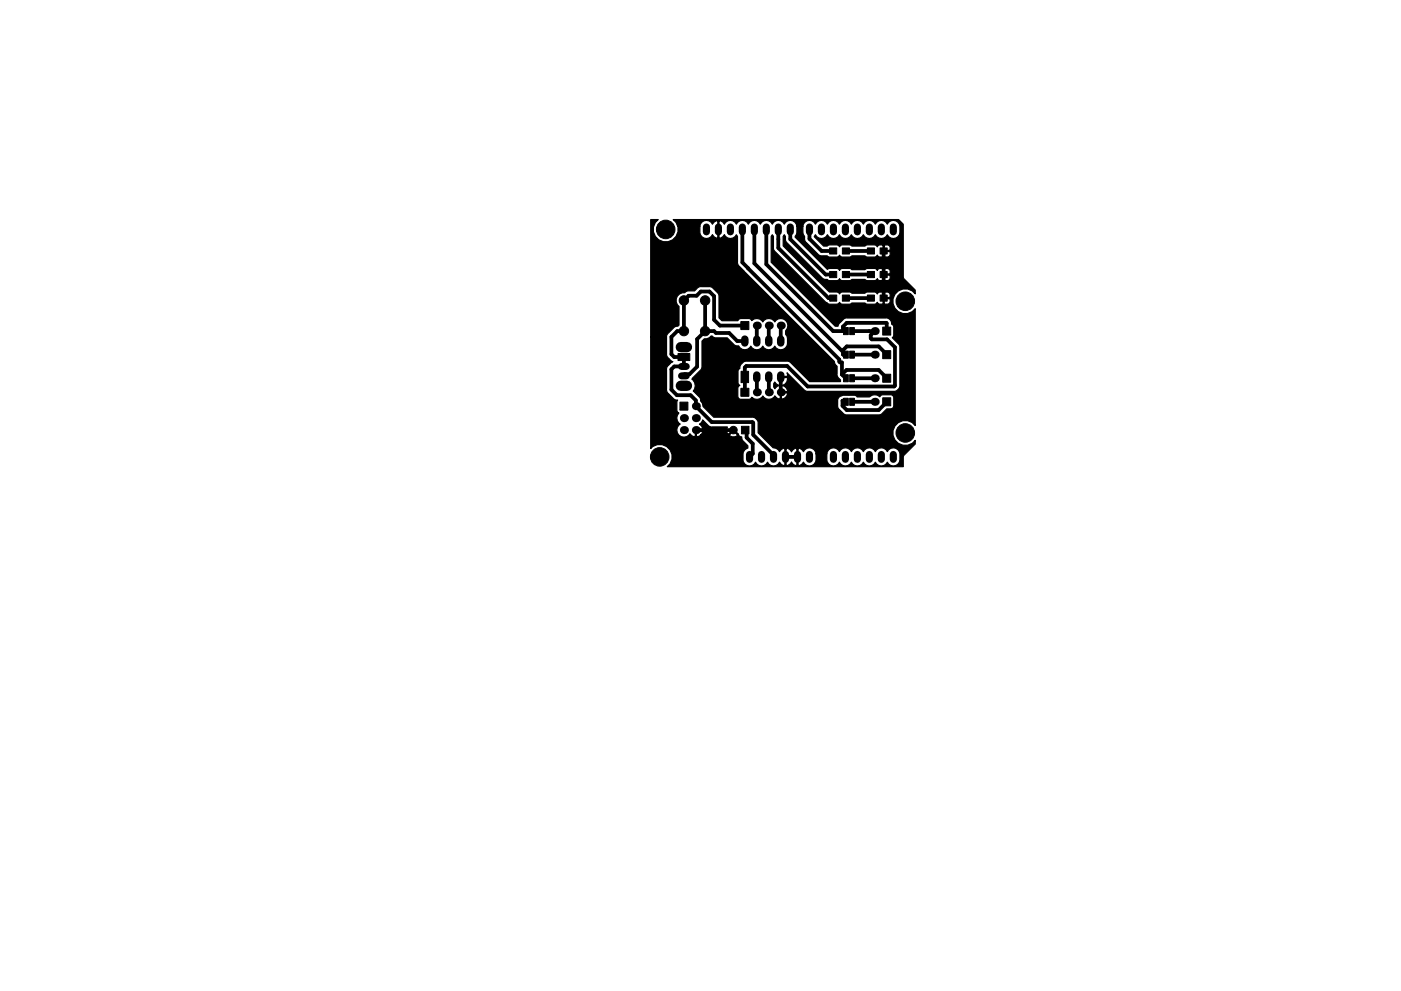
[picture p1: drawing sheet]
<svg xmlns="http://www.w3.org/2000/svg" width="297mm" height="210mm" viewBox="0 0 297 210" stroke-linecap="round" stroke-linejoin="round" font-family="sans-serif">
<g fill="#000" stroke="#000" stroke-width=".21">
<path d="M175.9 52.6h1.5v1.3h-1.5zM175.9 57.6h1.5v1.3h-1.5zM178.6 52.6h1.5v1.3h-1.5zM178.6 57.6h1.5v1.3h-1.5zM183.9 57.6h1.5v1.3h-1.5zM183.9 52.6h1.5v1.3h-1.5zM186.6 57.6h1.5v1.3h-1.5zM186.6 52.6h1.5v1.3h-1.5zM143.8 75h2.4v1.5h-2.4zM157.1 68.2h1.7v1.7h-1.7zM175.9 62.6h1.5v1.3h-1.5zM178.6 62.6h1.5v1.3h-1.5z"/>
<path d="M178.9 74.5h1v1.5h-1zM178.9 69.5h1v1.5h-1zM180.2 74.5h.9v1.5h-.9zM180.2 69.5h.9v1.5h-.9zM183.9 62.6h1.5v1.3h-1.5zM187.1 79.4h1.8v1.7h-1.8zM187.1 74.4h1.8v1.7h-1.8zM187.1 69.4h1.8v1.7h-1.8zM186.6 62.6h1.5v1.3h-1.5zM144.2 85.3h1.7v1.7h-1.7zM157.1 78.8h1.6v2.4h-1.6zM157.1 82.4h1.7v1.7h-1.7z"/>
<path d="M157.2 90.4h1.6v1.6h-1.6zM178.9 84.5h1v1.5h-1zM178.9 79.5h1v1.5h-1zM180.2 84.5h.9v1.5h-.9zM180.2 79.5h.9v1.5h-.9zM187.1 84.4h1.8v1.7h-1.8z"/>
<circle cx="141.1" cy="48.7" r="1.97"/>
<circle cx="145" cy="63.7" r="1"/>
<circle cx="145" cy="70.2" r="1"/>
<circle cx="149.5" cy="63.7" r="1"/>
<circle cx="149.5" cy="70.2" r="1"/>
<circle cx="191.9" cy="63.9" r="1.97"/>
<circle cx="139.9" cy="96.9" r="1.97"/>
<circle cx="155.5" cy="91.2" r=".8"/>
<circle cx="191.9" cy="91.9" r="1.97"/>
</g>
<g fill="none" stroke="#000" stroke-width="1.5">
<path d="M149.8 48.2v1M152.3 48.2v1M154.9 48.2v1M157.4 48.2v1M159.9 48.2v1M162.5 48.2v1M165 48.2v1M167.6 48.2v1M171.6 48.2v1M174.2 48.2v1M176.7 48.2v1M179.2 48.2v1"/>
<path d="M181.8 48.2v1M184.3 48.2v1M186.9 48.2v1M189.4 48.2v1M144.5 77.7h1M144.5 79.7h1M158.9 96.4v1M161.5 96.4v1M164 96.4v1M166.5 96.4v1M169.1 96.4v1M171.6 96.4v1"/>
<path d="M176.7 96.4v1M179.2 96.4v1M181.8 96.4v1M184.3 96.4v1M186.9 96.4v1M189.4 96.4v1"/>
</g>
<path d="M144.3 73.6h1.3M144.3 81.8h1.3" fill="none" stroke="#000" stroke-width="2.2"/>
<path d="M157.9 72v.8M160.5 72v.8M160.5 79.6v.8M163 72v.8M163 79.6v.8M165.5 72v.8M165.5 79.6v.8" fill="none" stroke="#000" stroke-width="1.6"/>
<g fill="#000">
<circle cx="160.5" cy="69.1" r=".85"/>
<circle cx="163" cy="69.1" r=".85"/>
<circle cx="165.5" cy="69.1" r=".85"/>
<circle cx="185.5" cy="75.2" r=".85"/>
<circle cx="185.5" cy="70.2" r=".85"/>
<circle cx="145" cy="91.2" r=".85"/>
<circle cx="145" cy="88.7" r=".85"/>
<circle cx="147.5" cy="86.2" r=".85"/>
<circle cx="147.5" cy="91.2" r=".85"/>
<circle cx="147.5" cy="88.7" r=".85"/>
<circle cx="160.5" cy="83.2" r=".85"/>
<circle cx="163" cy="83.2" r=".85"/>
<circle cx="165.5" cy="83.2" r=".85"/>
<circle cx="185.5" cy="85.2" r=".85"/>
<circle cx="185.5" cy="80.2" r=".85"/>
</g>
<g fill="none" stroke="#000" stroke-width=".8">
<path d="M154.9 48.7v.5M157.4 48.7v7l20.6 20.6v.4l.1 .2h.4v2.6M159.9 48.7v7.2l18.9 18.8M162.5 48.7v7.4l14.1 14.1h2.7M165 48.7v3.9l10.7 10.6h.3M167.6 48.7v2.1l7.5 7.4h.9M171.6 48.7v2l2.6 2.5h1.8M180 53.2h4M180 58.2h4M187.3 53.2v10M149.5 70.2l-1.7 1.7v5.9l-1.6 1.6h-1l-.2 .3M149.5 70.2h1.9l.4 .4h2.8l1.7 1.8h1.6"/>
<path d="M149.5 63.7v6.5M157.9 69.1h-5.3l-1.2-1.3v-5l-1-1h-1.8l-.9 .9h-1.7l-1 1v6.5h-1.4l-1.3 1.3v3.6l.6 .6h2.1v2h-2.1l-.6 .6v4.4l1.2 1.1h2.9l1.1 1.2v1.2l3.4 3.3h8.6l.2 .2v2.5l4.3 4.3v.4M160.5 80h.1M160.5 69.1v3.3M160.5 69.1h.1M160.5 80v3.2M163 80h.1M163 69.1v3.3M163 69.1h.1M163 80v3.2M165.5 69.1v3.3M165.5 80v3.2"/>
<path d="M165.5 69.1h.1M178.5 79.5l1-1h6.8l1.7 1.7M178.5 79.5l.8 .7M178.7 70.2v-.9l.8-.8h8.4l.1 1.7M179.3 75.2h-.5v-.9l.7-.8h6.8l1.7 1.7M180 63.2h4M180.7 70.2h4.8l-.9 .9v.7l.2 .2h3.3l1.6 1.7v8.1l-.1 .2h-18.4l-4.3-4.3h-8.7l-.3 .3v5.2M180.7 75.2h4.8M147.5 91.2h8M158 91.2l.3 .3v1.3l1.3 1.3v2.2l-.7 .6M165.5 83.2h.1M166.5 96.9h2.6"/>
<path d="M179.3 85.2h-.4l-.3-.2v1.1l.9 .9h6.8l1.7-1.8M180.7 85.2h4.8M180.7 80.2h4.8"/>
</g>
<path d="M138 46.6h1.6l-.7 .6a2.65 2.65 0 0 0 1.8 4.1 2.65 2.65 0 0 0 3-3.3h4.7v1.3a1.4 1.4 0 0 0 1.1 1.3 1.4 1.4 0 0 0 1.6-.8l.3 .5 .6 .2 .2-.1v-3.5h.2v3.5l.3 .1 .5-.2 .4-.5 .2 .4a1.41 1.41 0 0 0 2.3-.4l.3 .4-.1 5.5 .3 .7 20.3 20.3 .1 .4 .5 .6v2.2l.7 .7v.4h-6.5l-4.4-4.3-9-.1a1.6 1.6 0 0 0-1.4 1.6l-.4 .6v2.4l.4 .6-.3 .1-.2 .5 .1 1.9 .6 .4h1.7l.4-.2 .2-.2a1.51 1.51 0 0 0 2.3-.3 1.48 1.48 0 0 0 2.6 0l.5 .5 .4 .2 .2-.1v-1.2h.3v1.2l.2 .1a1.12 1.12 0 0 0 1-1.3h-1.5v-1.5h.3v1.2h1.2l.1-.2a1.19 1.19 0 0 0-1.6-1l-.2-.1-.4 .2-.5 .5-.3-.4v-.7l.3-.3 .3 .4 .5 .3 .3-.2v-1.5h.3v1.5l.2 .2a1.45 1.45 0 0 0 1.1-1.7h-1.6v-.3h1.6l-.1-.7 3.6 3.6 .7 .4h18.4a1.4 1.4 0 0 0 1.2-1.4v-8l-.3-.8-1.3-1.3 .3-.5v-1.7l-.5-.7a1.19 1.19 0 0 0-1.2-1.2l-8.3-.1-.7 .4-.8 .8-.3 .6h-.6l-13.6-13.6v-5.4l.2-.4 .3 .4v2.4l.3 .8 10.6 10.6 .8 .5h1.7l.6-.4 .6 .4h1.5l.5-.2h2.8l.5 .2h1.5l.5-.1 .1-.3 .5 .4h.6l.1-.1v-1h.3v1l.1 .1h.6l.4-.2 .1-.8-.1-.1h-1.4v-1.3h.3v1h1.1l.1-.1-.1-.8-.4-.2h-.6l-.1 .1-1-.1-.5 .4-.1-.3-.5-.1h-1.5l-.5 .2h-2.8l-.5-.2h-1.5l-.6 .4-.6-.4h-1.6l-9.7-9.8v-2l.2-.4 .2 .4 .1 1 .2 .3 7.5 7.5 1.6 .5h1.5l.6-.4 .6 .4h1.5l.5-.2h2.8l.5 .2h1.5l.5-.1 .1-.3 .5 .4h.6l.1-.1v-1h.3v1l.1 .1h.6l.4-.2 .1-.8-.1-.1h-1.4v-1.3h.3v1h1.1l.1-.1v-.5l-.5-.5h-.6l-.1 .1-1-.1-.5 .4-.1-.3-.5-.1h-1.5l-.5 .2h-2.8l-.5-.2h-1.5l-.6 .4-.6-.4h-1.5l-.5 .2-6.8-6.9 .4-1v-1.3h1.2v1.3l.4 .9v.9l3.2 3.1 1.6 .1 .5 .2h1.5l.6-.4 .6 .4h1.5l.5-.2h2.8l.5 .2h1.5l.5-.1 .1-.3 .5 .4h.6l.1-.1v-1h.3v1l.1 .1h.6l.4-.2 .1-.8-.1-.1h-1.4v-1.3h.3v1h1.1l.1-.1v-.5l-.2-.4-.9-.1-.4 .1-.1-.1h-.6l-.5 .4-.1-.3-.5-.1h-1.5l-.5 .2h-2.8l-.5-.2h-1.5l-.6 .4-.6-.4h-1.5l-.5 .2h-.8l-1.9-2 .2-.4a1.4 1.4 0 0 0 1.3 .8 1.4 1.4 0 0 0 1.2-.8 1.4 1.4 0 0 0 1.3 .8 1.4 1.4 0 0 0 1.3-.8 1.4 1.4 0 0 0 1.2 .8 1.4 1.4 0 0 0 1.3-.8 1.4 1.4 0 0 0 1.3 .8 1.4 1.4 0 0 0 1.2-.8 1.4 1.4 0 0 0 1.3 .8 1.4 1.4 0 0 0 1.3-.8 1.4 1.4 0 0 0 1.3 .8 1.4 1.4 0 0 0 1.2-.8 1.4 1.4 0 0 0 1.5 .8 1.4 1.4 0 0 0 1.2-1.3l-.1-1.7a1.41 1.41 0 0 0-1.3-.9 1.41 1.41 0 0 0-1.3 .9 1.4 1.4 0 0 0-1.2-.9 1.4 1.4 0 0 0-1.3 .9 1.4 1.4 0 0 0-1.3-.9 1.4 1.4 0 0 0-1.3 .9 1.4 1.4 0 0 0-1.2-.9 1.4 1.4 0 0 0-1.3 .9 1.4 1.4 0 0 0-1.3-.9 1.4 1.4 0 0 0-1.2 .9 1.4 1.4 0 0 0-1.3-.9 1.4 1.4 0 0 0-1.3 .9 1.4 1.4 0 0 0-1.2-.9 1.4 1.4 0 0 0-1.3 .9 1.4 1.4 0 0 0-1.5-.8 1.4 1.4 0 0 0-1.2 1.2h-1.2l-.1-.4a1.41 1.41 0 0 0-1.3-.9 1.41 1.41 0 0 0-1.3 .9 1.4 1.4 0 0 0-1.3-.9 1.4 1.4 0 0 0-1.3 .9 1.4 1.4 0 0 0-1.2-.9 1.4 1.4 0 0 0-1.3 .9 1.4 1.4 0 0 0-1.3-.9 1.4 1.4 0 0 0-1.2 .9 1.4 1.4 0 0 0-1.3-.9 1.4 1.4 0 0 0-1.3 .9 1.4 1.4 0 0 0-1.3-.9 1.4 1.4 0 0 0-1.2 .9l-.4-.5-.5-.3-.3 .1-.5-.1-.5 .3-.3 .5-.3-.4a1.41 1.41 0 0 0-1.5-.4 1.41 1.41 0 0 0-.9 1.2h-4.7l-.4-.8-.6-.6h47.8l1 1v11.1l.2 .5 2.4 2.3v.8l-.7-.6a2.65 2.65 0 0 0-3.6 .7 2.65 2.65 0 0 0 .6 3.6 2.65 2.65 0 0 0 3.7-.5v24.8l-.7-.6a2.65 2.65 0 0 0-3.6 .6 2.65 2.65 0 0 0 .6 3.7 2.65 2.65 0 0 0 3.7-.6v.8l-2.5 2.6-.1 2.2h-50l.6-.6a2.63 2.63 0 0 0-.6-3.5 2.63 2.63 0 0 0-3.5 .3v-23.7h3.3v3.5a2.08 2.08 0 0 0 1.2 1.7h.2a2.52 2.52 0 0 0-1.4 1.6l.1 4.8 1.4 1.5 .3 .2 .6 .1-.2 .4v1.7l.4 .6a1.48 1.48 0 0 0 .3 2.4 1.49 1.49 0 0 0-.3 2.3 1.49 1.49 0 0 0 2.4-.3l.4 .4 .5 .3 .2-.1v-1.2h.3v1.2l.2 .1 .7-.4h6.1a.97 .97 0 0 0 1.6 0l-.8-.9-.8 .9h-6.1l.4-.7-.1-.2h-1.5v-.3h1.5l.1-.2-.2-.4-.5-.5 .3-.2 .4-.7 1.5 1.4 3.7 .1-.1 .4 .1 1 .3 .1 1-1 1.1 1a.8 .8 0 0 0 .7 .6v.6l.3 .3 1 1v.5a1.3 1.3 0 0 0-1.1 1.2l.1 1.7a1.41 1.41 0 0 0 1.3 .9 1.41 1.41 0 0 0 1.3-.8 1.4 1.4 0 0 0 1.3 .8 1.4 1.4 0 0 0 1.2-.8 1.4 1.4 0 0 0 1.3 .8 1.4 1.4 0 0 0 1.3-.9l.3 .5 .6 .3 .2-.1v-1.6h.3v1.6l.2 .1 .5-.3 .4-.5 .4 .5 .5 .3 .3-.1v-1.6h-2.6v-1.9h.3v1.6h2.3v-1.6h.2v3.5l.2 .1 .6-.3 .3-.5a1.4 1.4 0 0 0 1.6 .9 1.4 1.4 0 0 0 1.1-1.3v-1.3h2.3l.1 1.7a1.41 1.41 0 0 0 1.3 .9 1.41 1.41 0 0 0 1.3-.8 1.4 1.4 0 0 0 1.2 .8 1.4 1.4 0 0 0 1.3-.8 1.4 1.4 0 0 0 1.3 .8 1.4 1.4 0 0 0 1.2-.8 1.4 1.4 0 0 0 1.3 .8 1.4 1.4 0 0 0 1.3-.8 1.4 1.4 0 0 0 1.3 .8 1.4 1.4 0 0 0 1.2-.8 1.4 1.4 0 0 0 1.5 .7 1.4 1.4 0 0 0 1.2-1.2l-.1-1.7a1.41 1.41 0 0 0-1.3-.9 1.41 1.41 0 0 0-1.3 .8 1.4 1.4 0 0 0-1.2-.8 1.4 1.4 0 0 0-1.3 .8 1.4 1.4 0 0 0-1.3-.8 1.4 1.4 0 0 0-1.3 .8 1.4 1.4 0 0 0-1.2-.8 1.4 1.4 0 0 0-1.3 .8 1.4 1.4 0 0 0-1.3-.8 1.4 1.4 0 0 0-1.2 .8 1.4 1.4 0 0 0-1.5-.8 1.4 1.4 0 0 0-1.2 1.3h-2.3l-.1-.4a1.42 1.42 0 0 0-1.2-.9 1.42 1.42 0 0 0-1.4 .8l-.3-.4-.6-.3-.2 .1-.5-.1-.5 .3-.4 .5-.4-.5-.4-.3-.6 .1-.2-.1-.6 .3-.3 .4a1.36 1.36 0 0 0-1.4-.8l-3.2-3.2v-2a1.34 1.34 0 0 0-1.3-1.3h-8.1l-2.3-2.3-.1-.6-.3-.6h29l.1 1.5 1.1 1.2 .7 .4h6.8l.7-.4 1-1h.9a.65 .65 0 0 0 .6-.6v-1.7l-.4-.6h-2l-.4 .1-.2 .3a1.55 1.55 0 0 0-2.1 0h-2.7l-.1-.2a1.99 1.99 0 0 0-1.6-.1h-1.1l-.7 .1-.5 .6-.1 .4h-29l-.3-.8-1.3-1.2a1.69 1.69 0 0 0-.3-2.5l2.1-2.3v-5.8l.5-.5h.5l.6-.3 .4-.3 1 .4h2.4l1.4 1.4 .3 .2 .7 .1a1.43 1.43 0 0 0 1.3 .8 1.43 1.43 0 0 0 1.3-.8 1.42 1.42 0 0 0 1.3 .8 1.42 1.42 0 0 0 1.2-.8 1.42 1.42 0 0 0 1.3 .8 1.42 1.42 0 0 0 1.3-.8 1.43 1.43 0 0 0 1.5 .8 1.43 1.43 0 0 0 1.2-1.3v-1.1l-.4-.9v-.7a1.5 1.5 0 0 0-.1-2.3 1.5 1.5 0 0 0-2.2 .4 1.48 1.48 0 0 0-2.6 0 1.51 1.51 0 0 0-2.3-.3l-.2-.2-.4-.2h-1.7l-.5 .2-.1 .2h-3.4l-.7-.6v-5l-1.6-1.5h-2.6l-.9 .8h-1.3l-.4 .1-.4 .3a1.66 1.66 0 0 0-1.7 1 1.66 1.66 0 0 0 .5 1.9v4l-.3 .2-.5 .1-.4 .2-1.2 1.2-.3 .8h-3.3z" fill="#000" stroke="#000" stroke-width=".25"/>
</svg>
